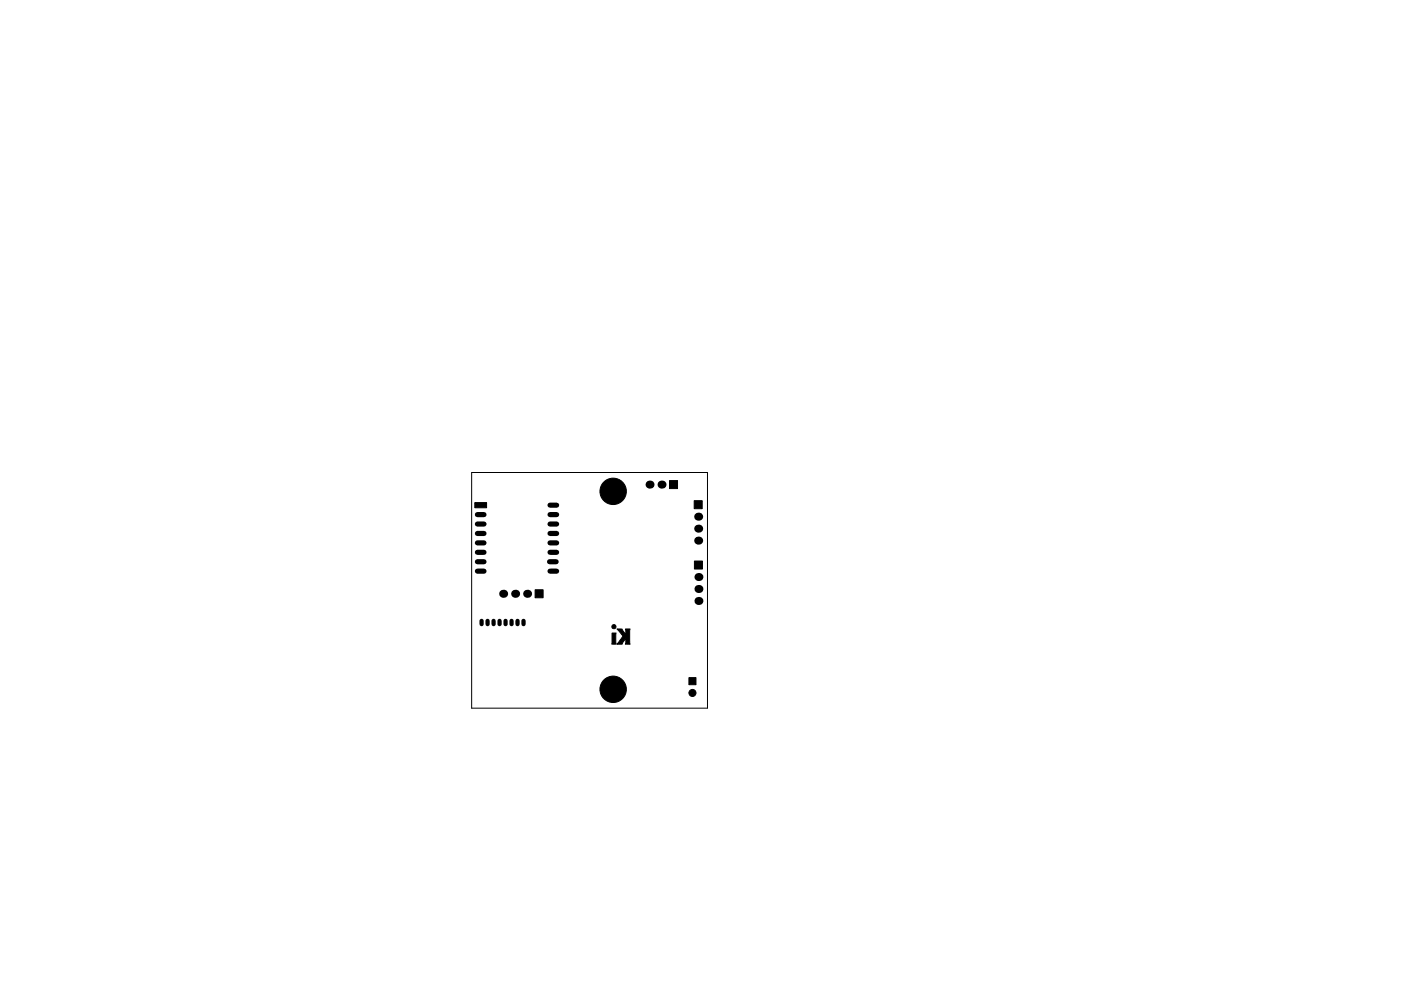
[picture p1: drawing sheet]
<svg xmlns="http://www.w3.org/2000/svg" width="297mm" height="210mm" viewBox="0 0 297 210" stroke-linecap="round" stroke-linejoin="round" font-family="sans-serif">
<path d="M100 100.2h50v50h-50z" fill="none" stroke="#000" stroke-width=".21"/>
<g fill="#000" stroke="#000" stroke-width=".21">
<path d="M100.7 106.6h2.5v1.1h-2.5zM141.9 102h1.7v1.7h-1.7zM147.2 106.2h1.7v1.7h-1.7zM113.5 125.1h1.6v1.7h-1.6zM129.8 134.3h.8l.1 2.4-1-.1zM130.8 133.4h.6a.67 .67 0 0 1 .8 .6l.5 .6-.1-1.1h1v3.2h-1l.1-1.2-.8 1.2h-1.1l.9-1.2a.52 .52 0 0 0 .1-.9zM147.2 119h1.7v1.7h-1.7zM146.1 143.8h1.5v1.5h-1.5z"/>
<circle cx="130" cy="104.2" r="2.8"/>
<circle cx="130.2" cy="133" r=".44"/>
<circle cx="130" cy="146.2" r="2.8"/>
<circle cx="146.8" cy="147" r=".75"/>
</g>
<path d="M102.1 131.7v.7M103.4 131.7v.7M104.6 131.7v.7M105.9 131.7v.7M107.2 131.7v.7M108.5 131.7v.7M109.7 131.7v.7M111 131.7v.7" fill="none" stroke="#000" stroke-width=".9"/>
<g fill="none" stroke="#000" stroke-width="1.1">
<path d="M101.2 109.2h1.4M101.2 111.2h1.4M101.2 113.2h1.4M101.2 115.2h1.4M101.2 117.2h1.4M101.2 119.2h1.4M116.5 119.2h1.4M116.6 109.2h1.4M116.6 111.2h1.4M116.6 113.2h1.4M116.6 115.2h1.4M116.6 117.2h1.4"/>
<path d="M116.6 107.2h1.4M101.2 121.2h1.4M116.6 121.2h1.4"/>
</g>
<g fill="#000">
<circle cx="137.7" cy="102.8" r=".85"/>
<circle cx="140.3" cy="102.8" r=".85"/>
<circle cx="148" cy="109.6" r=".85"/>
<circle cx="148" cy="112.2" r=".85"/>
<circle cx="148" cy="114.7" r=".85"/>
<circle cx="106.7" cy="126" r=".85"/>
<circle cx="109.2" cy="126" r=".85"/>
<circle cx="111.8" cy="126" r=".85"/>
<circle cx="148.1" cy="127.5" r=".85"/>
<circle cx="148.1" cy="122.4" r=".85"/>
<circle cx="148.1" cy="125" r=".85"/>
</g>
</svg>
